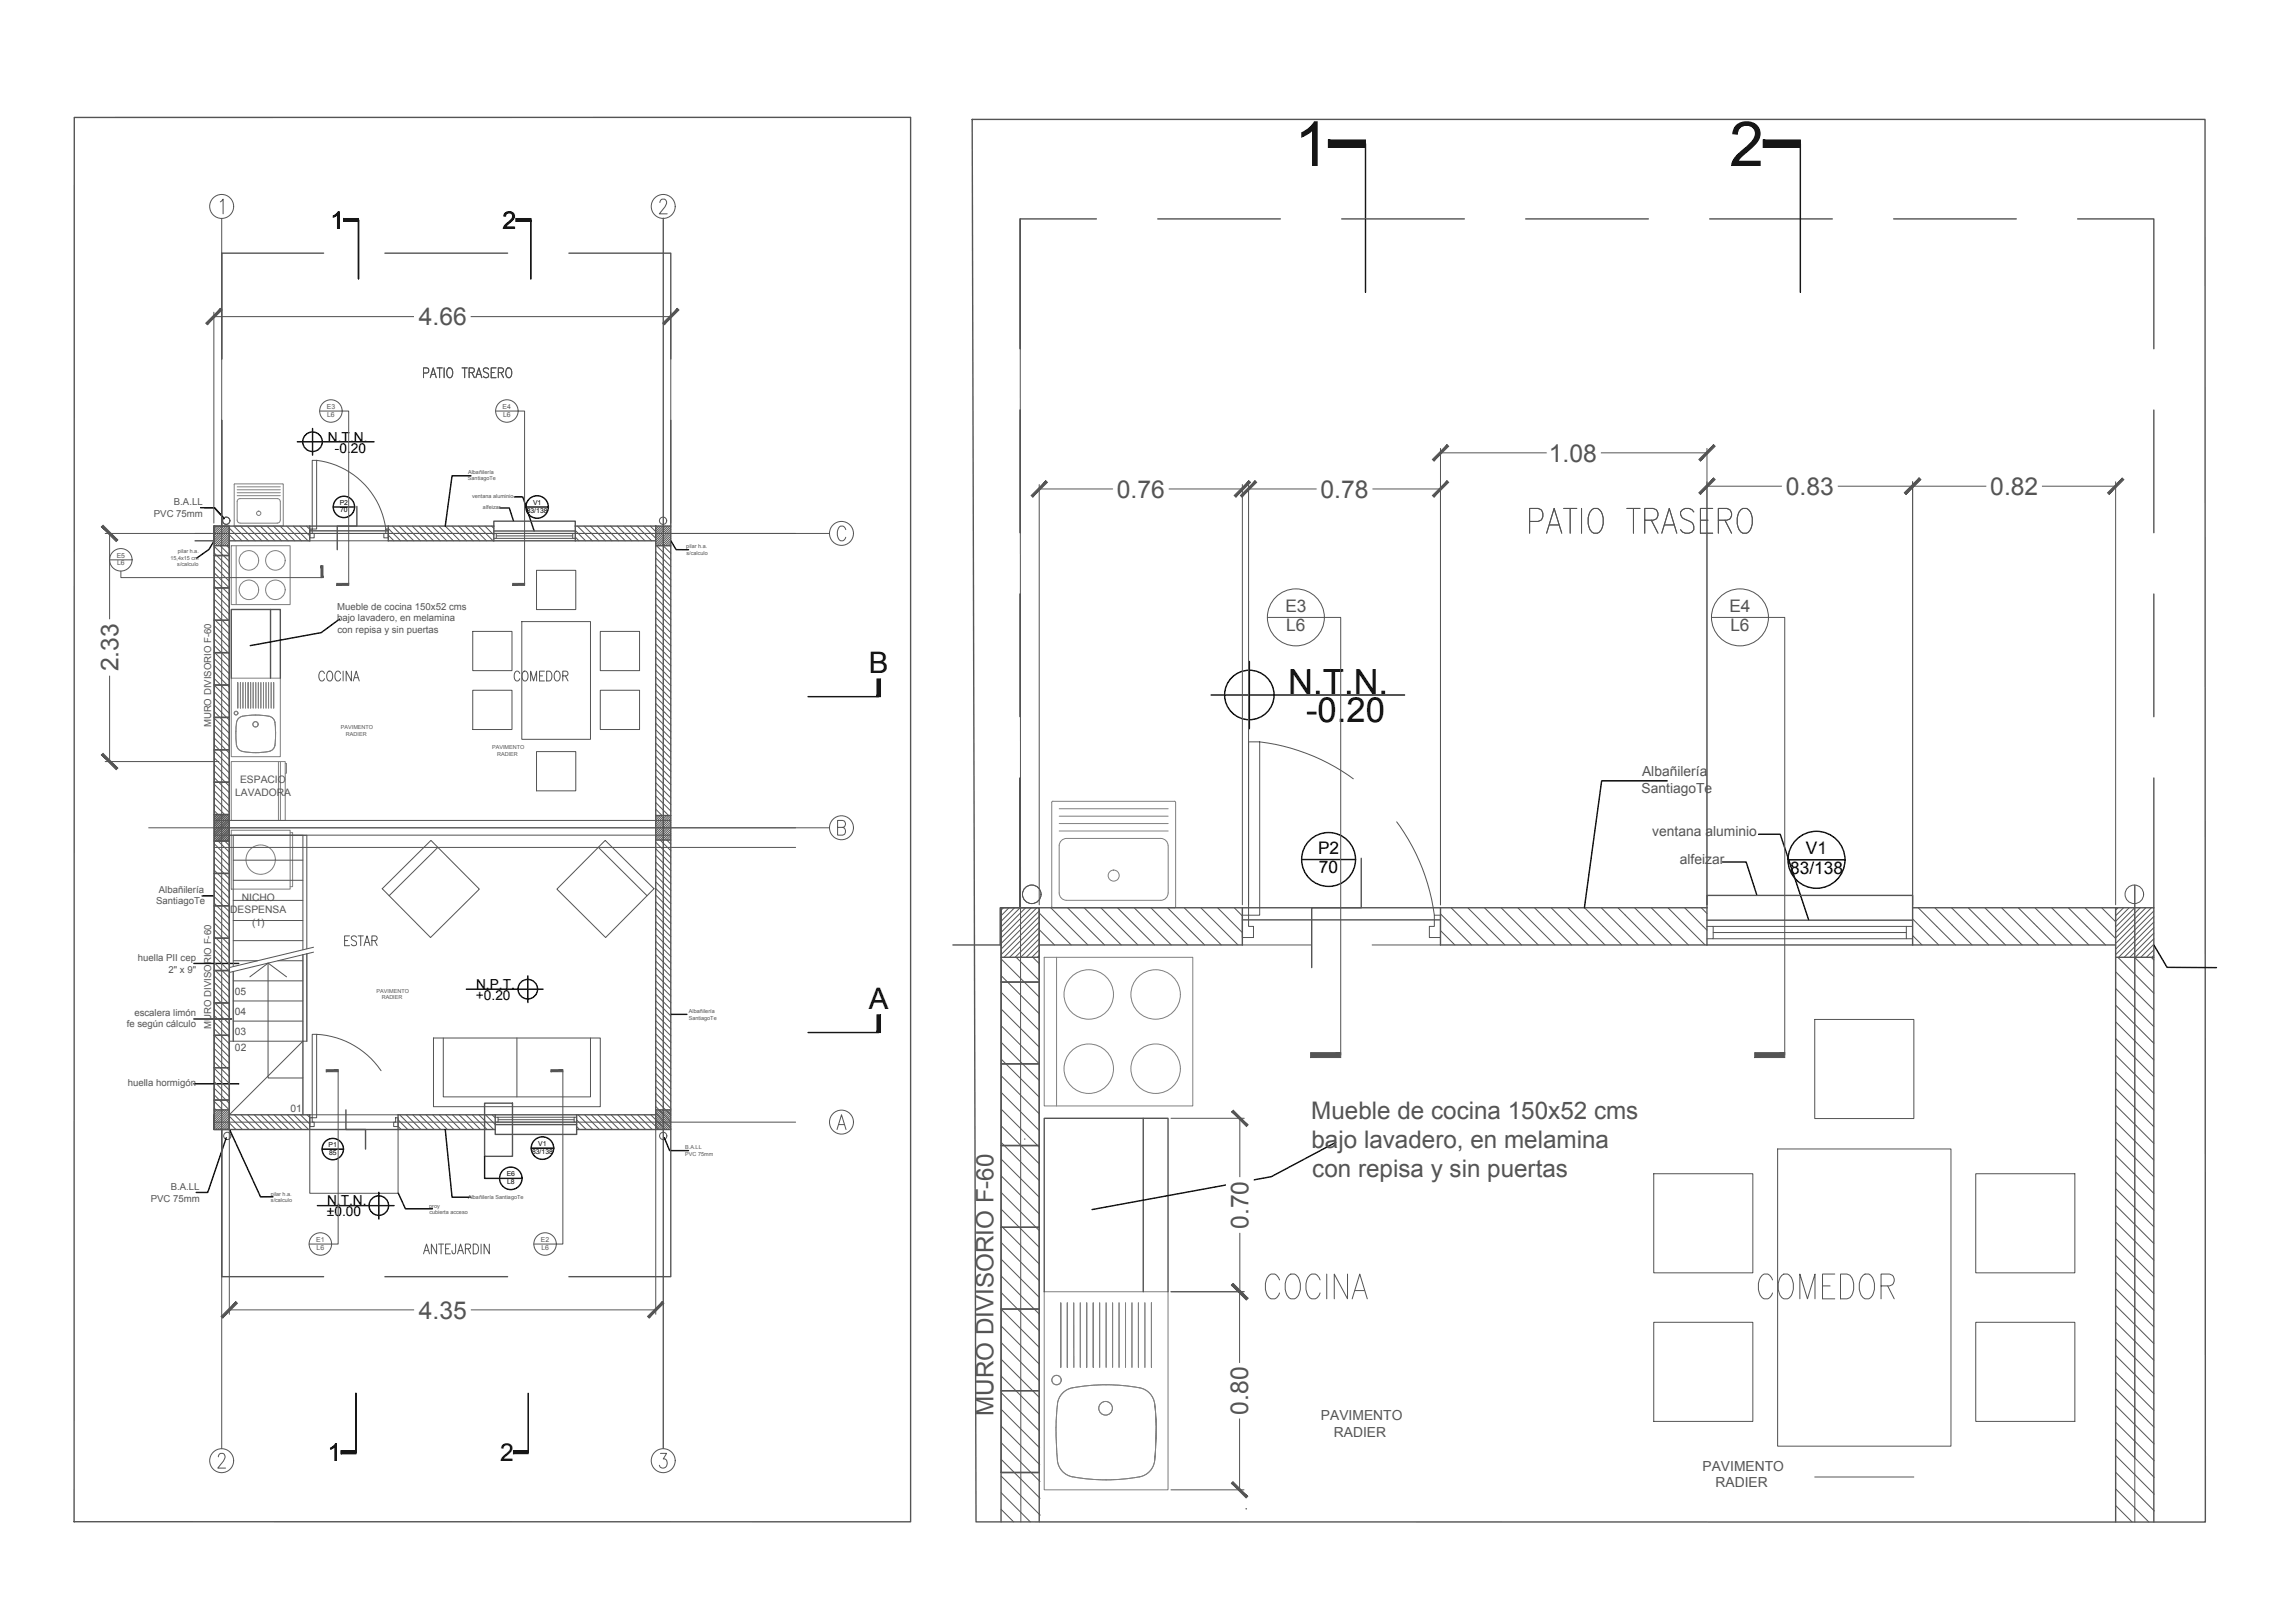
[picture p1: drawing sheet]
<svg xmlns="http://www.w3.org/2000/svg" width="594mm" height="420mm" viewBox="0 0 594 420" stroke-linecap="round" stroke-linejoin="round" font-family="sans-serif">
<defs><g id="words">
<g font-size="16.1">
<text x="335.1" y="43">1</text>
<text x="447.6" y="43">2</text>
</g>
<g font-size="11" fill="#545454">
<text x="326.7" y="337.6">COCINA</text>
<text x="454.4" y="337.6">COMEDOR</text>
</g>
<text font-size="10.6" fill="#545454" x="395.1" y="139.3">PATIO TRASERO</text>
<g font-size="9">
<text x="333.5" y="179.8">N.T.N.</text>
<text x="338.1" y="187">-0.20</text>
</g>
<g font-size="7.7">
<text x="224.9" y="174.1">B</text>
<text x="224.9" y="261.1">A</text>
</g>
<g font-size="6.4">
<text x="85.5" y="59.2">1</text>
<text x="130.1" y="59.2">2</text>
<text x="84.8" y="378.2">1</text>
<text x="129.4" y="378.2">2</text>
</g>
<g font-size="6.4" fill="#545454">
<text x="108.4" y="84.2">4.66</text>
<text x="400.9" y="119.5">1.08</text>
<text x="289.1" y="128.8">0.76</text>
<text x="341.8" y="128.8">0.78</text>
<text x="462.3" y="128.1">0.83</text>
<text x="515.2" y="128.1">0.82</text>
<text x="30.6" y="173.8" transform="rotate(-90 30.6 173.8)">2.33</text>
<text x="323.2" y="318.1" transform="rotate(-90 323.2 318.1)">0.70</text>
<text x="108.4" y="341.3">4.35</text>
<text x="323.1" y="366.2" transform="rotate(-90 323.1 366.2)">0.80</text>
</g>
<g font-size="6.3" fill="#545454">
<text x="339.4" y="289.7">Mueble de cocina 150x52 cms</text>
<text x="339.5" y="297.2">bajo lavadero, en melamina</text>
<text x="339.7" y="304.6">con repisa y sin puertas</text>
<text x="257.2" y="366.6" transform="rotate(-90 257.2 366.6)">MURO DIVISORIO F-60</text>
</g>
<g font-size="5.7" fill="#545454">
<text x="81.5" y="177.4">COCINA</text>
<text x="132.3" y="177.4">COMEDOR</text>
<text x="88.2" y="245.9">ESTAR</text>
</g>
<g font-size="4.5" fill="#545454">
<text x="332.7" y="158.4">E3</text>
<text x="447.7" y="158.4">E4</text>
<text x="333" y="163.4">L6</text>
<text x="447.9" y="163.4">L6</text>
</g>
<g font-size="4.5">
<text x="341.2" y="221.1">P2</text>
<text x="467.5" y="221.2">V1</text>
<text x="341.4" y="226.1">70</text>
<text x="463.4" y="226.2">83/138</text>
</g>
<g font-size="3.6" fill="#545454">
<text x="425.1" y="200.9">Albañilería</text>
<text x="424.9" y="205.2">SantiagoTe</text>
<text x="427.7" y="216.4">ventana aluminio</text>
<text x="434.8" y="223.8">alfeizar</text>
<text x="341.9" y="367.7">PAVIMENTO</text>
<text x="345.3" y="371.9">RADIER</text>
<text x="440.7" y="380.7">PAVIMENTO</text>
<text x="444.1" y="385">RADIER</text>
</g>
<g font-size="3.5">
<text x="84.9" y="114.3">N.T.N.</text>
<text x="86.7" y="117.2">-0.20</text>
<text x="123.2" y="256">N.P.T.</text>
<text x="123.2" y="258.9">+0.20</text>
<text x="84.6" y="314.9">±0.00</text>
<text x="84.7" y="312">N.T.N.</text>
</g>
<g font-size="2.7" fill="#545454">
<text x="62.2" y="202.8">ESPACIO</text>
<text x="60.9" y="206">LAVADORA</text>
<text x="62.6" y="233.3">NICHO</text>
<text x="59.6" y="236.5">DESPENSA</text>
<text x="65.2" y="239.6">(1)</text>
<text x="60.8" y="257.5">05</text>
<text x="60.8" y="262.7">04</text>
<text x="60.8" y="267.9">03</text>
<text x="60.8" y="272">02</text>
<text x="75.2" y="287.8">01</text>
</g>
<g font-size="2.5" fill="#545454">
<text x="45" y="130.8">B.A.LL</text>
<text x="39.8" y="133.8">PVC 75mm</text>
<text x="87.3" y="157.8">Mueble de cocina 150x52 cms</text>
<text x="87.3" y="160.8">bajo lavadero, en melamina</text>
<text x="87.3" y="163.8">con repisa y sin puertas</text>
<text x="54.7" y="188.3" transform="rotate(-90 54.7 188.3)">MURO DIVISORIO F-60</text>
<text x="41.1" y="231.1">Albañilería</text>
<text x="40.4" y="234">SantiagoTe</text>
<text x="35.7" y="248.8">huella PII cep</text>
<text x="43.6" y="251.8">2&quot; x 9&quot;</text>
<text x="34.8" y="262.9">escalera limón</text>
<text x="32.8" y="265.9">fe según cálculo</text>
<text x="54.7" y="266.3" transform="rotate(-90 54.7 266.3)">MURO DIVISORIO F-60</text>
<text x="33.1" y="281.2">huella hormigón</text>
<text x="39" y="311.1">PVC 75mm</text>
<text x="44.2" y="308.1">B.A.LL</text>
</g>
<g font-size="1.8" fill="#545454">
<text x="84.6" y="105.8">E3</text>
<text x="84.7" y="107.8">L6</text>
<text x="130.1" y="105.8">E4</text>
<text x="130.2" y="107.8">L6</text>
<text x="30.2" y="144.4">E5</text>
<text x="30.3" y="146.4">L6</text>
<text x="81.9" y="321.5">E1</text>
<text x="81.9" y="323.5">L6</text>
<text x="140" y="321.5">E2</text>
<text x="140.1" y="323.5">L6</text>
</g>
<g font-size="1.8">
<text x="87.9" y="130.7">P2</text>
<text x="138" y="130.7">V1</text>
<text x="88" y="132.7">70</text>
<text x="136.3" y="132.7">83/138</text>
<text x="85.1" y="296.9">P1</text>
<text x="85.2" y="298.9">85</text>
<text x="137.7" y="298.6">83/138</text>
<text x="139.3" y="296.7">V1</text>
<text x="131.2" y="304.5">E6</text>
<text x="131.3" y="306.5">L8</text>
</g>
<g font-size="1.4" fill="#545454">
<text x="121.1" y="124.4">SantiagoTe</text>
<text x="121.2" y="122.7">Albañilería</text>
<text x="122.2" y="128.8">ventana aluminio</text>
<text x="125" y="131.7">alfeizar</text>
<text x="46" y="143.3">pilar h.a.</text>
<text x="177.7" y="141.9">pilar h.a.</text>
<text x="177.7" y="143.6">s/calculo</text>
<text x="44.1" y="145">15,4x15 cm</text>
<text x="45.9" y="146.6">s/calculo</text>
<text x="88.2" y="188.8">PAVIMENTO</text>
<text x="89.6" y="190.4">RADIER</text>
<text x="127.4" y="193.9">PAVIMENTO</text>
<text x="128.7" y="195.6">RADIER</text>
<text x="97.5" y="257">PAVIMENTO</text>
<text x="98.8" y="258.7">RADIER</text>
<text x="178.3" y="263.9">SantiagoTe</text>
<text x="178.3" y="262.2">Albañilería</text>
<text x="177.4" y="297.5">B.A.LL</text>
<text x="177.4" y="299.2">PVC 75mm</text>
<text x="70.1" y="309.5">pilar h.a.</text>
<text x="70.1" y="311.2">s/calculo</text>
<text x="121.2" y="310.3">Albañilería SantiagoTe</text>
<text x="111.1" y="312.6">proy</text>
<text x="111.2" y="314.3">cubierta acceso</text>
</g>
</g></defs>
<!-- layer: A-FLOR-LEVL -->
<g fill="none" stroke="#545454" stroke-width=".36">
<path d="M264.1 56.7v33.6v-33.6h19.7M299.7 56.7h31.7M347.3 56.7h31.8M394.9 56.7h31.8M442.6 56.7h31.7M490.2 56.7h31.7M537.8 56.7h19.7v33.6M57.4 65.5v27.4v-27.4h26.4M99.6 65.5h31.8M147.3 65.5h26.3v27.4M57.4 108.8v27.4M173.6 108.8v27.4"/>
<path d="M264.1 106.2v31.7M557.5 106.2v31.7M55.4 136.2v3.8M80.2 137.4h20.3M80.2 136.2h20.3M127.8 136.2v-1.3h21.1v1.3M127.8 137.5h21.1M70 157.8v17.8M127.8 140h21.1M264.1 153.8v31.7M557.5 153.8v31.7M59.9 175.6v-17.8h12.7v17.8"/>
<path d="M264.1 201.4v33.6v-33.6M557.5 201.4v33.6M259 235v9.6M321.6 235h51.3M321.6 238.1h51.3M441.9 235v-3.2h53.2v3.2M441.9 238.2h53.2M60.4 251.5v18M78.4 247.1v41.5M79.4 246.9v22.6M441.9 244.6h53.2M55.4 288.6v3.8"/>
<path d="M80.2 292.4h22.8M128.2 292.4v1.3h21.1v-1.3M128.2 288.6h21.1M128.2 291.1h21.1M173.6 292.4v38.1h-26.3M295.9 289.5v44.9M57.4 330.5v-38.1v38.1h26.4M99.6 330.5h31.8M270.3 334.4v-44.9h32.1v44.9M322.5 390.6h.2"/>
</g>
<!-- layer: A-ELEV-MBE1 -->
<path d="M251.7 30.9h319.1l.1 363.1h-318.2zM265.3 294.9h.1M19.2 393.9l216.5 .1v-363.6h-216.5v363.6" fill="none" stroke="#545454" stroke-width=".36"/>
<!-- layer: A-ANNO-SYMB -->
<g fill="none" stroke="#545454" stroke-width=".26">
<path d="M57.4 56.5v318.5M171.7 56.4v318.6M264.1 56.7l.2 337.3M50.5 138.1h164.2M38.5 214.3h176.2M55.4 216.2h118.2M55.4 219.4h150.6M55.4 212.4h118.2M552.6 229.1v164.9M55.4 290.5h150.6"/>
<circle cx="57.4" cy="53.4" r="3.1"/>
<circle cx="171.7" cy="53.4" r="3.1"/>
<circle cx="217.8" cy="138.1" r="3.1"/>
<circle cx="217.8" cy="214.3" r="3.1"/>
<circle cx="217.8" cy="290.5" r="3.1"/>
<circle cx="57.4" cy="378.1" r="3.1"/>
<circle cx="171.7" cy="378.1" r="3.1"/>
</g>
<!-- layer: A-WALL-FULL -->
<g fill="none" stroke="#545454" stroke-width=".36">
<path d="M55.4 136.2h4v156.2h-4zM59.4 136.2h20.8v3.8h-20.8M100.5 136.2h27.3v3.8h-27.3zM169.7 136.2h3.9v156.2h-3.9zM169.7 136.2h-20.8v3.8h20.8M55.4 143.8h4M55.4 152.2h4M55.4 141.3h4M169.7 141.3h3.9M55.4 177.3h4M55.4 169h4M55.4 160.6h4"/>
<path d="M55.4 194.1h4M55.4 185.7h4M55.4 210.9h4M55.4 217.7h4M55.4 202.5h4M169.7 211.1h3.9M169.7 217.5h3.9M55.4 226.1h4M55.4 234.5h4M259.2 235h9.8v146.2h-9.8zM269 235h52.6v9.6h-52.6M372.9 235h69v9.6h-69z"/>
<path d="M547.7 235h-52.6v9.6h52.6M55.4 242.9h4M55.4 251.3h4M55.4 259.6h4M259.2 254.2h9.8M259.2 247.8h9.8M547.7 247.8h9.8M55.4 268h4M55.4 276.4h4M259.2 275.4h9.8M55.4 284.8h4M55.4 287.3h4"/>
<path d="M59.4 288.6h20.8v3.8h-20.8M103 288.6h25.2v3.8h-25.2zM169.7 288.6h-20.4v3.8h20.4M169.7 287.3h3.9M259.2 296.6h9.8M259.2 317.7h9.8M259.2 338.9h9.8M259.2 360h9.8M259.1 394l.1-159h9.8v159M547.7 394v-159h9.8v159"/>
</g>
<!-- layer: A-WALL-FULL-EXTR -->
<path d="M50.5 140h4.9M246.7 244.6h12.5" fill="none" stroke="#545454" stroke-width=".36"/>
<!-- layer: A-FURN -->
<g fill="none" stroke="#808080" stroke-width=".26">
<path d="M60.6 136.1l.1 .1M60.6 136.1l.1-10.8h12.6v10.8M60.8 136.2h12.4M61.4 126.8h11.2M61.4 126h11.2M61.4 127.6h11.2M61.4 128.3h11.2M62.2 135.4h9.6M71.8 129.1a.75 .75 0 0 1 .7 .7l.1 4.9a.79 .79 0 0 1-.8 .7M71.8 129.1h-9.7a.75 .75 0 0 0-.7 .7v4.9a.75 .75 0 0 0 .7 .7M73.3 136.1l-.1 .1M59.9 141.3h15.2v15.2h-15.2z"/>
<path d="M61.1 141.3v15.2M59.9 175.6h12.7v20.3h-12.7zM61.6 176.7v6.6v-6.6M62.2 176.7v6.6v-6.6M62.9 176.7v6.6M63.5 176.7v6.6M64.2 176.7v6.6v-6.6M64.9 176.7v6.6v-6.6M65.5 176.7v6.6M66.2 176.7v6.6M66.9 176.7v6.6M67.5 176.7v6.6"/>
<path d="M68.2 176.7v6.6M68.9 176.7v6.6M69.5 176.7v6.6M70.2 176.7v6.6M70.9 176.7v6.6v-6.6M59.9 197.2h13.9v15.2h-13.9zM61.1 189.4a11.1 11.1 0 0 0 .5 4.4 4.2 4.2 0 0 0 3.5 1h1.1a9.7 9.7 0 0 0 4.3-.7 3.5 3.5 0 0 0 .8-2.9v-1.2a9.8 9.8 0 0 0-.5-3.8 4.2 4.2 0 0 0-3.4-1.1h-1.2a10.1 10.1 0 0 0-4.3 .7 5.3 5.3 0 0 0-.8 3.6M72.1 197.2v15.2M72.6 197.2v15.2M73.8 197.6h.4v2.6h-.4M59.9 214.9h15.2v15.3h-15.2zM75.1 215.6h.6v13.9h-.6"/>
<path d="M274.2 211.3h28.2M274.2 209.4h28.2M274.2 213.2h28.2M274.2 215.1h28.2M276.1 217.1a1.92 1.92 0 0 0-1.9 1.9v12.2a1.92 1.92 0 0 0 1.9 1.9M276.1 217.1h24.4a1.92 1.92 0 0 1 1.9 1.9M302.4 219v12.2M304 207.4l.3 .3v27l-.3 .3M304 207.4l-31.6 .1-.1 .3-.1 26.9 .4 .3h31.4M302.4 231.2a1.92 1.92 0 0 1-1.9 1.9h-24.4M270.3 247.8h38.5v38.5h-38.5zM273.5 247.8v38.5"/>
<path d="M270.3 334.4h32.1v51.3h-32.1zM274.6 337.3v16.7v-16.7M276.3 337.3v16.7v-16.7M277.9 337.3l.1 16.7M279.6 337.3v16.7M281.3 337.3v16.7v-16.7M283 337.3v16.7v-16.7M284.7 337.3v16.7M286.3 337.3v16.7M288 337.3v16.7M289.7 337.3v16.7M291.3 337.3v16.7"/>
<path d="M293 337.3v16.7M294.7 337.3v16.7M296.4 337.3v16.7M298.1 337.3v16.7v-16.7M298.9 363.4a5 5 0 0 0-4.9-4.3 46.7 46.7 0 0 0-17.1 .4 5.2 5.2 0 0 0-3.3 5.4 69.2 69.2 0 0 0 .3 14.1 5 5 0 0 0 4.7 3.5 46.6 46.6 0 0 0 17.1-.4 4.8 4.8 0 0 0 3.2-3.9M298.9 363.4l.4 6.1zM299.3 369.5l-.4 8.7z"/>
<circle cx="67" cy="132.9" r=".56"/>
<circle cx="64.4" cy="152.7" r="2.53"/>
<circle cx="64.4" cy="145.1" r="2.53"/>
<circle cx="71.3" cy="145.1" r="2.53"/>
<circle cx="71.3" cy="152.7" r="2.53"/>
<circle cx="61.1" cy="184.6" r=".48"/>
<circle cx="66.1" cy="187.5" r=".69"/>
<circle cx="67.5" cy="222.5" r="3.8"/>
<circle cx="288.3" cy="226.7" r="1.43"/>
<circle cx="281.8" cy="257.4" r="6.4"/>
<circle cx="299.1" cy="257.4" r="6.4"/>
<circle cx="281.8" cy="276.7" r="6.4"/>
<circle cx="299.1" cy="276.7" r="6.4"/>
<circle cx="273.5" cy="357.3" r="1.22"/>
<circle cx="286.2" cy="364.6" r="1.77"/>
</g>
<!-- layer: A-FLOR-OVHD -->
<g fill="none" stroke="#545454" stroke-width=".26">
<path d="M80.2 140h20.3M59.4 216.2h20v29.4M60.4 216.2v34M78.4 216.2v29.7M60.4 238.3h18M60.4 233.1h18M60.4 227.9h18M60.4 222.7h18M60.4 248.7h6.3M60.4 243.5h18M81.2 246.5l-21.8 5.2M81.2 245.2l-21.8 5.3"/>
<path d="M321.6 244.6h17.7M355.2 244.6h17.7M80.2 292.4v16.5h22.8v-16.5M80.2 288.6h22.8"/>
</g>
<!-- layer: A-ANNO-TEXT -->
<g fill="none" stroke="#545454" stroke-width=".26">
<path d="M57 52.3l.7-.8v3.9M170.8 52.4l.3-.7 .9-.2a1.19 1.19 0 0 1 .1 2l-1.4 1.9h2M109.6 96.6h.9a.69 .69 0 0 0 .5-.7 .69 .69 0 0 0-.5-.7h-.9v2.6M111.4 97.8l.7-2.6 .8 2.6M111.7 96.9h.9M113.1 95.2h1.4M113.8 95.2v2.6M115 95.2v2.6M116 95.4l.2-.2a1.38 1.38 0 0 1 1.1 1.1 1.38 1.38 0 0 1-.5 1.3l-.2 .2a1.35 1.35 0 0 1-.8-2.2zM119.6 95.2h1.4M120.3 95.2v2.6M121.4 96.4l1.2-.1 .2-.3-.2-.6-1.2-.2v2.6"/>
<path d="M122.1 96.4l.7 1.4M123.2 97.8l.8-2.6 .7 2.6M123.5 96.9h.9M126.5 95.6a.68 .68 0 0 0-.9-.4 .68 .68 0 0 0-.4 .9l1.1 .6a.65 .65 0 0 1-.3 1.1h-.4l-.5-.4M127.2 96.4h.7M128.4 95.2h-1.2v2.6h1.2M129 96.4l1.1-.1 .3-.3-.2-.5-.3-.3h-.9v2.6M129.7 96.4l.7 1.4M131.3 95.4l.2-.2a1.36 1.36 0 0 1 1.1 1.1 1.36 1.36 0 0 1-.5 1.3l-.2 .2a1.2 1.2 0 0 1-.9-2zM218.9 137.1a1.02 1.02 0 0 0-1-.9 1.02 1.02 0 0 0-1 .9 2.41 2.41 0 0 0 .7 2.9 1.11 1.11 0 0 0 1.3-.9M216.8 214.2h1.3a.92 .92 0 0 0 .8-.9 .92 .92 0 0 0-.8-.9h-1.3v3.8h1.3a1.05 1.05 0 0 0 .8-1 1.05 1.05 0 0 0-.8-1M216.7 292.4l1.1-3.8 1.2 3.8"/>
<path d="M217.1 291.1h1.5M109.6 324.6l.8-2.5 .8 2.5M109.9 323.8h1M113 322.1v2.5l-1.3-2.5v2.5M113.5 322.1h1.4M114.2 322.1v2.5M115.3 323.3h.8M116.6 322.1h-1.3v2.5h1.3M117.9 322.1v2.2a.42 .42 0 0 1-.4 .3 .42 .42 0 0 1-.4-.3l-.1-.5M118.4 324.6l.8-2.5 .8 2.5M118.7 323.8h1M120.5 323.3h.8a.61 .61 0 0 0 .5-.6 .61 .61 0 0 0-.5-.6h-.8v2.5"/>
<path d="M121.1 323.3l.7 1.3M122.5 322.1a1.35 1.35 0 0 1 1.4 .8 1.35 1.35 0 0 1-.4 1.6l-1 .1zM124.5 322.1v2.5M126.7 322.1v2.5l-1.4-2.5v2.5M56.5 377.2l.3-.8 .9-.2a1.19 1.19 0 0 1 .1 2l-1.4 1.9h2M171 376.2h1.6l-.9 1.5h.4a1.21 1.21 0 0 1 .5 1.7 1.21 1.21 0 0 1-1.8 .3l-.1-.4"/>
</g>
<!-- layer: A-ANNO-NOTE -->
<g fill="none" stroke="#000" stroke-width=".36">
<path d="M353.5 37.2v38.5M466 37.2v38.5M92.8 56.9v15.3M137.4 56.9v15.3M77 114.4h19.8M80.9 110.9v6.9M86.3 131.2h5.5M136.1 131.3h5.9M313.5 179.9h50.1M323.4 171.2v17.4M209.2 180.3h18.3M337 222.5h13.9"/>
<path d="M462.9 222.6h14.7M120.7 256.1h19.9M136.6 252.6v6.9M209.2 267.3h18.3M83.4 297.5h5.5M137.5 297.2h5.8M82.2 312.1h19.8M98.1 308.7v6.9M129.3 305.1h5.9M92.1 360.7v15.2M136.7 360.7v15.2"/>
<circle cx="80.9" cy="114.4" r="2.53"/>
<circle cx="89" cy="131.2" r="2.76"/>
<circle cx="139" cy="131.3" r="2.91"/>
<circle cx="323.4" cy="179.9" r="6.4"/>
<circle cx="343.9" cy="222.5" r="7"/>
<circle cx="470.2" cy="222.6" r="7.4"/>
<circle cx="136.6" cy="256.1" r="2.53"/>
<circle cx="86.1" cy="297.5" r="2.76"/>
<circle cx="140.4" cy="297.2" r="2.91"/>
<circle cx="98.1" cy="312.1" r="2.53"/>
<circle cx="132.2" cy="305.1" r="2.91"/>
</g>
<g fill="#000" stroke="#000" stroke-width=".26">
<path d="M343.9 36.2h9.6v2zM343.9 36.2v2h9.6z"/>
<path d="M456.4 36.2h9.6v2zM456.4 36.2v2h9.6z"/>
<path d="M89 56.6h3.8v.7zM89 56.6v.7h3.8z"/>
<path d="M89 56.6h3.8v.7zM89 56.6v.7h3.8z"/>
<path d="M133.6 56.6h3.8v.7zM133.6 56.6v.7h3.8z"/>
<path d="M133.6 56.6h3.8v.7zM133.6 56.6v.7h3.8z"/>
<path d="M227.9 175.8v4.5h-.9zM227 175.8v4.5l.9-4.5z"/>
<path d="M227.9 262.7v4.6h-.9zM227 262.7v4.6l.9-4.6z"/>
<path d="M88.3 376.3h3.8v-.7zM88.3 375.6h3.8l-3.8 .7z"/>
<path d="M88.3 376.3h3.8v-.7zM88.3 375.6h3.8l-3.8 .7z"/>
<path d="M132.9 376.3h3.8v-.7zM132.9 375.6h3.8l-3.8 .7z"/>
</g>
<!-- layer: 0 -->
<g fill="none" stroke="#000" stroke-width=".36">
<path d="M51.9 131.4h3.6l2.5 2.8-2.5-2.8h-2.6M121.9 123.2h-4.9l-1.7 13M129.4 131.5h2.4l1.1 3.3M133.1 128.6h2.2l3 8.9M55.4 140l-1.3 2.2-3.2 2.3M173.7 140l1.3 2.3h3.2M87.9 160.3l-4.8 3.5-18.3 3.3M431.6 202.1h-17l-4.5 32.9M455.2 216h5.6l7.4 22.2M52.3 231.9h3.1M445.9 223.1h6.1l2.7 8.5M50.2 249.4h11.6"/>
<path d="M557.6 244.7l3.4 5.7 12.8 .1M50.2 263.8h9.8M173.8 262.6h4M50.2 280.6h11.6M58.6 294.5l-4.8 14.2h-3M59.4 292.4l8 17.4h3.3M115.3 292.4l1.7 17.5h4.9M125.4 299.3v5.8h3.6M172 294.5l1.3 3.4h4.9M345.8 295.7l-16.7 8.9-46.4 8.5M103.1 308.9l1.9 4h6.9"/>
</g>
<!-- layer: A-FURN -->
<g fill="none" stroke="#545454" stroke-width=".26">
<path d="M138.9 147.6h10.1v10.2h-10.1zM122.4 178.7h10.1v10.2h-10.1zM122.4 163.5h10.1v10.1h-10.1zM135.1 160.9h17.8v30.5h-17.8zM155.4 178.7h10.2v10.2h-10.2zM155.4 163.5h10.2v10.1h-10.2zM138.9 194.6h10.1v10.1h-10.1zM113.4 219.4l-12.7 12.5M154.9 219.4l12.6 12.5M156.7 217.6l12.6 12.5-12.5 12.6-12.6-12.5zM98.9 230.1l12.7-12.5 12.5 12.6-12.7 12.5zM112.2 268.7h43.2v17.8h-43.2z"/>
<path d="M114.8 268.7v15.3h38.1v-15.3M133.8 268.7v15.3M469.8 263.9h25.6v25.7h-25.6zM460.1 297.4h44.9v77h-44.9zM428.1 303.9h25.6v25.6h-25.6zM511.4 303.9h25.7v25.6h-25.7zM428.1 342.3h25.6v25.7h-25.6zM511.4 342.3h25.7v25.7h-25.7zM469.8 382.4h25.6"/>
<circle cx="58.6" cy="134.8" r=".94"/>
<circle cx="171.6" cy="134.8" r=".94"/>
<circle cx="267.1" cy="231.5" r="2.4"/>
<circle cx="552.5" cy="231.5" r="2.4"/>
<circle cx="58.8" cy="294.1" r=".94"/>
<circle cx="171.7" cy="294.1" r=".94"/>
</g>
<!-- layer: A-WALL-PATT -->
<g fill="none" stroke="#545454" stroke-width=".26">
<path d="M55.7 136.2l-.3 .2M56.2 136.2l-.8 .8M56.8 136.2l-1.4 1.4M57.4 136.2l-2 1.9M58 136.2l-2.6 2.5M58.5 136.2l-3.1 3.1M59.1 136.2l-3.7 3.7M59.4 136.5l-4 3.9M59.4 137.1l-4 3.9M59.4 137.7l-3.7 3.6M59.4 138.2l-3.1 3.1M59.4 138.8l-2.5 2.5"/>
<path d="M59.4 139.4l-1.9 1.9M59.4 139.9l-1.4 1.4M59.4 138.4l1.5 1.6M59.4 136.7l3.2 3.3M60.5 136.2l3.8 3.8M62.2 136.2l3.8 3.8M64 136.2l3.8 3.8M65.7 136.2l3.8 3.8M67.4 136.2l3.8 3.8M69.1 136.2l3.8 3.8M70.8 136.2l3.8 3.8M72.5 136.2l3.8 3.8"/>
<path d="M74.2 136.2l3.8 3.8M75.9 136.2l3.8 3.8M77.6 136.2l2.6 2.5M79.3 136.2l.9 .8M100.5 136.8l3.2 3.2M100.5 138.5l1.5 1.5M101.6 136.2l3.8 3.8M103.3 136.2l3.8 3.8M105 136.2l3.8 3.8M106.7 136.2l3.8 3.8M108.4 136.2l3.8 3.8M110.1 136.2l3.8 3.8"/>
<path d="M111.9 136.2l3.8 3.8M113.6 136.2l3.8 3.8M115.3 136.2l3.8 3.8M117 136.2l3.8 3.8M118.7 136.2l3.8 3.8M120.4 136.2l3.8 3.8M122.1 136.2l3.8 3.8M123.8 136.2l3.8 3.8M125.5 136.2l2.3 2.3M127.2 136.2l.6 .6M148.9 139l1 1M148.9 137.3l2.7 2.7"/>
<path d="M149.5 136.2l3.8 3.8M151.2 136.2l3.8 3.8M152.9 136.2l3.8 3.8M154.6 136.2l3.8 3.8M156.3 136.2l3.8 3.8M158 136.2l3.8 3.8M159.8 136.2l3.8 3.8M161.5 136.2l3.8 3.8M163.2 136.2l3.8 3.8M164.9 136.2l3.8 3.8M166.6 136.2l3.1 3.1M168.3 136.2l1.4 1.4 1.4-1.4"/>
<path d="M170 136.2l-.3 .2M170.5 136.2l-.8 .8M171.7 136.2l-2 1.9M172.3 136.2l-2.6 2.5M172.8 136.2l-3.1 3.1M173.4 136.2l-3.7 3.7M173.6 136.5l-3.9 3.9M173.6 137.1l-3.9 3.9M173.6 137.7l-3.6 3.6M173.6 138.2l-3 3.1M173.6 138.8l-2.4 2.5M173.6 139.4l-1.9 1.9"/>
<path d="M173.6 139.9l-1.3 1.4M55.4 158.5l4 3.9M55.4 156.8l4 3.9M55.4 151.7l4 3.9M55.4 150l4 3.9M55.4 143.1l4 4M55.4 141.4l4 3.9M55.4 155.1l4 3.9M55.4 153.4l4 3.9M55.4 148.3l4 3.9M55.4 146.6l4 3.9M55.4 144.9l4 3.9"/>
<path d="M57 141.3l2.4 2.3M58.7 141.3l.7 .6M59.4 140.5l-.8 .8M59.4 141.1l-.3 .2M169.7 159.9l3.9 3.9M169.7 158.1l3.9 4M169.7 156.4l3.9 3.9M169.7 154.7l3.9 3.9M169.7 153l3.9 3.9M169.7 151.3l3.9 3.9M169.7 149.6l3.9 3.9M169.7 147.9l3.9 3.9"/>
<path d="M169.7 146.2l3.9 3.9M169.7 144.5l3.9 3.9M169.7 142.8l3.9 3.9M170 141.3l3.6 3.7M171.7 141.3l1.9 1.9M173.4 141.3l.2 .2M173.6 140.5l-.7 .8M173.6 141.1l-.2 .2M55.4 175.6l4 4M55.4 173.9l4 3.9M55.4 168.8l4 3.9M55.4 167.1l4 3.9"/>
<path d="M55.4 165.4l4 3.9M55.4 160.2l4 4M55.4 179.1l4 3.9M55.4 177.4l4 3.9M55.4 172.2l4 3.9M55.4 170.5l4 3.9M55.4 163.7l4 3.9M55.4 162l4 3.9M169.7 177l3.9 3.9M169.7 175.3l3.9 3.9M169.7 173.6l3.9 3.9M169.7 171.8l3.9 4"/>
<path d="M169.7 170.1l3.9 3.9M169.7 168.4l3.9 3.9M169.7 166.7l3.9 3.9M169.7 165l3.9 3.9M169.7 163.3l3.9 3.9M169.7 161.6l3.9 3.9M169.7 178.7l3.9 3.9M55.4 199.6l4 3.9M55.4 192.8l4 3.9M55.4 191l4 4M55.4 184.2l4 3.9M55.4 182.5l4 3.9"/>
<path d="M55.4 197.9l4 3.9M55.4 196.2l4 3.9M55.4 194.5l4 3.9M55.4 189.3l4 3.9M55.4 187.6l4 3.9M55.4 185.9l4 3.9M55.4 180.8l4 3.9M169.7 199.2l3.9 3.9M169.7 197.5l3.9 3.9M169.7 195.8l3.9 3.9M169.7 194.1l3.9 3.9M169.7 192.4l3.9 3.9"/>
<path d="M169.7 190.7l3.9 3.9M169.7 188.9l3.9 4M169.7 187.2l3.9 3.9M169.7 185.5l3.9 3.9M169.7 183.8l3.9 3.9M169.7 182.1l3.9 3.9M169.7 180.4l3.9 3.9M55.4 201.3l4 3.9M55.4 218.4l4 3.9M55.4 209.9l1 1M55.4 208.2l2.8 2.7M55.4 206.4l4 3.9"/>
<path d="M55.4 204.7l4 3.9M55.4 203l4 3.9M55.7 210.9l-.3 .2M56.3 210.9l-.9 .8M56.5 217.7l2.9 2.9M56.8 210.9l-1.4 1.4M57.4 210.9l-2 1.9M58 210.9l-2.6 2.5M58.2 217.7l1.2 1.2M58.6 210.9l-3.2 3.1M59.1 210.9l-3.7 3.7M59.4 211.2l-4 3.9"/>
<path d="M59.4 211.8l-4 3.9M59.4 212.4l-4 3.9M59.4 212.9l-4 3.9M59.4 213.5l-4 3.9M59.4 214.1l-3.7 3.6M59.4 214.6l-3.1 3.1M59.4 215.2l-2.6 2.5M59.4 215.8l-2 1.9M59.4 216.4l-1.4 1.3M59.4 216.9l-.9 .8M59.4 217.5l-.3 .2M169.7 219.7l3.9 4"/>
<path d="M169.7 218l3.9 3.9M169.7 209.5l1.7 1.6M169.7 207.8l3.4 3.3M169.7 211.1h.1M169.7 206l3.9 4M169.7 204.3l3.9 3.9M169.7 202.6l3.9 3.9M169.7 200.9l3.9 3.9M170.3 211.1l-.6 .6M170.9 217.5l2.7 2.7M170.9 211.1l-1.2 1.2M171.5 211.1l-1.8 1.7"/>
<path d="M172 211.1l-2.3 2.3M172.6 217.5l1 1M172.6 211.1l-2.9 2.9M173.2 211.1l-3.5 3.5M173.6 211.2l-3.9 3.9M173.6 211.8l-3.9 3.9M173.6 212.4l-3.9 3.9M173.6 212.9l-3.9 3.9M173.6 213.5l-3.9 3.9M173.6 214.1l-3.3 3.4M173.6 214.6l-2.8 2.9M173.6 215.2l-2.2 2.3"/>
<path d="M173.6 215.8l-1.7 1.7M173.6 216.4l-1.1 1.1M173.6 216.9l-.5 .6M55.4 233.8l4 3.9M55.4 232.1l4 3.9M55.4 225.3l4 3.9M55.4 223.5l4 4M55.4 238.9l4 4M55.4 237.2l4 3.9M55.4 235.5l4 3.9M55.4 230.4l4 3.9M55.4 228.7l4 3.9"/>
<path d="M55.4 227l4 3.9M55.4 221.8l4 3.9M55.4 220.1l4 3.9M169.7 224.9l3.9 3.9M169.7 223.2l3.9 3.9M169.7 221.5l3.9 3.9M169.7 238.6l3.9 3.9M169.7 236.8l3.9 4M169.7 235.1l3.9 3.9M169.7 233.4l3.9 3.9M169.7 231.7l3.9 3.9M169.7 230l3.9 3.9"/>
<path d="M169.7 228.3l3.9 3.9M169.7 226.6l3.9 3.9M259.7 235l-.5 .6M261.2 235l-2 2.1M262.6 235l-3.4 3.5M264.1 235l-4.9 4.9M265.5 235l-6.3 6.4M266.9 235l-7.7 7.8M268.4 235l-9.2 9.2M269 236.4l8.3 8.2M269 235.8l-9.8 9.9M269 237.3l-9.8 9.8"/>
<path d="M269 238.7l-9.1 9.1M272 235l9.6 9.6M276.3 235l9.6 9.6M280.6 235l9.6 9.6M285 235l9.6 9.6M289.3 235l9.6 9.6M293.6 235l9.6 9.6M297.9 235l9.6 9.6M302.2 235l9.6 9.6M306.5 235l9.7 9.6M310.9 235l9.6 9.6M315.2 235l6.4 6.4"/>
<path d="M319.5 235l2.1 2.1M372.9 236.6l8 8M375.6 235l9.6 9.6M379.9 235l9.7 9.6M384.3 235l9.6 9.6M388.6 235l9.6 9.6M392.9 235l9.6 9.6M397.2 235l9.6 9.6M401.5 235l9.6 9.6M405.9 235l9.6 9.6M410.2 235l9.6 9.6M414.5 235l9.6 9.6"/>
<path d="M418.8 235l9.6 9.6M423.1 235l9.6 9.6M427.4 235l9.7 9.6M431.8 235l9.6 9.6M436.1 235l5.8 5.8M440.4 235l1.5 1.5M495.1 237.9l6.7 6.7M496.5 235l9.7 9.6M500.9 235l9.6 9.6M505.2 235l9.6 9.6M509.5 235l9.6 9.6M513.8 235l9.6 9.6"/>
<path d="M518.1 235l9.7 9.6M522.4 235l9.7 9.6M526.8 235l9.6 9.6M531.1 235l9.6 9.6M535.4 235l9.6 9.6M539.7 235l8 7.9M544 235l3.7 3.6M548.3 235l-.6 .6M549.7 235l-2 2.1M551.1 235l-3.4 3.5M552.6 235l-4.9 4.9M554 235l-6.3 6.4"/>
<path d="M555.5 235l-7.8 7.8M556.9 235l-9.2 9.2M557.5 235.8l-9.8 9.9M557.5 237.3l-9.8 9.8M557.5 238.7l-9.1 9.1M55.4 259.5l4 3.9M55.4 257.8l4 3.9M55.4 256.1l4 3.9M55.4 250.9l4 3.9M55.4 249.2l4 3.9M55.4 247.5l4 3.9M55.4 242.4l4 3.9"/>
<path d="M55.4 240.7l4 3.9M55.4 254.3l4 3.9M55.4 252.6l4 3.9M55.4 245.8l4 3.9M55.4 244.1l4 3.9M169.7 259.1l3.9 3.9M169.7 257.4l3.9 3.9M169.7 255.7l3.9 3.9M169.7 253.9l3.9 4M169.7 252.3l3.9 3.8M169.7 250.5l3.9 3.9M169.7 248.8l3.9 3.9"/>
<path d="M169.7 247.1l3.9 3.9M169.7 245.4l3.9 3.9M169.7 243.7l3.9 3.9M169.7 242l3.9 3.9M169.7 240.3l3.9 3.9M259.2 252.6l9.8 9.8M259.2 248.2l9.8 9.9M259.2 256.9l9.8 9.8M263 247.8l6 6M267.4 247.8l1.6 1.7M269 240.1l-7.7 7.7M269 241.6l-6.2 6.2"/>
<path d="M269 243l-4.8 4.8M269 244.5l-3.4 3.3M269 240.7l4 3.9M269 245.9l-1.9 1.9M269 247.3l-.5 .5M372.9 240.9l3.7 3.7M495.1 242.2l2.4 2.4M547.7 255.9l9.8 9.9M547.7 251.6l9.8 9.9M548.2 247.8l9.3 9.3M552.5 247.8l5 5M556.9 247.8l.6 .7"/>
<path d="M557.5 240.1l-7.6 7.7M557.5 241.6l-6.2 6.2M557.5 243l-4.8 4.8M557.5 244.5l-3.3 3.3M557.5 245.9l-1.9 1.9M557.5 247.3l-.4 .5M55.4 274.9l4 3.9M55.4 273.2l4 3.9M55.4 266.3l4 3.9M55.4 264.6l4 3.9M55.4 280l4 3.9M55.4 278.3l4 3.9"/>
<path d="M55.4 276.6l4 3.9M55.4 271.4l4 4M55.4 269.7l4 3.9M55.4 268l4 3.9M55.4 262.9l4 3.9M55.4 261.2l4 3.9M169.7 279.6l3.9 3.9M169.7 277.9l3.9 3.9M169.7 276.2l3.9 3.9M169.7 274.5l3.9 3.9M169.7 272.8l3.9 3.9M169.7 271.1l3.9 3.9"/>
<path d="M169.7 269.4l3.9 3.9M169.7 267.6l3.9 4M169.7 265.9l3.9 3.9M169.7 264.2l3.9 3.9M169.7 262.5l3.9 3.9M169.7 260.8l3.9 3.9M259.2 274.2l9.8 9.8M259.2 269.8l9.8 9.9M259.2 278.5l9.8 9.8M259.2 265.5l9.8 9.9M259.2 261.2l9.8 9.9M547.7 277.5l9.8 9.9"/>
<path d="M547.7 273.2l9.8 9.8M547.7 268.8l9.8 9.9M547.7 264.5l9.8 9.9M547.7 260.2l9.8 9.9M55.4 283.4l3.9 3.9M55.4 281.7l4 3.9M55.4 286.8l.5 .5M55.4 285.1l2.2 2.2M55.7 287.3l-.3 .2M56.2 287.3l-.8 .8M56.8 287.3l-1.4 1.4M57.4 287.3l-2 1.9"/>
<path d="M57.9 287.3l-2.5 2.5M58.5 287.3l-3.1 3.1M59.1 287.3l-3.7 3.7M59.4 289l3.4 3.4M59.4 287.6l-4 3.9M59.4 288.2l-4 3.9M59.4 290.7l1.7 1.7M59.4 288.8l-3.7 3.6M59.4 289.3l-3.1 3.1M59.4 289.9l-2.5 2.5M59.4 290.5l-2 1.9M59.4 291l-1.4 1.4"/>
<path d="M59.4 291.6l-.8 .8M59.4 292.2l-.3 .2M60.7 288.6l3.8 3.8M62.4 288.6l3.8 3.8M64.1 288.6l3.8 3.8M65.8 288.6l3.8 3.8M67.5 288.6l3.8 3.8M69.2 288.6l3.8 3.8M70.9 288.6l3.8 3.8M72.7 288.6l3.8 3.8M74.4 288.6l3.8 3.8M76.1 288.6l3.8 3.8"/>
<path d="M77.8 288.6l2.4 2.4M79.5 288.6l.7 .7M103 289.9l2.5 2.5M103 291.6l.8 .8M103.4 288.6l3.9 3.8M105.1 288.6l3.9 3.8M106.9 288.6l3.8 3.8M108.6 288.6l3.8 3.8M110.3 288.6l3.8 3.8M112 288.6l3.8 3.8M113.7 288.6l3.8 3.8M115.4 288.6l3.8 3.8"/>
<path d="M117.1 288.6l3.8 3.8M118.8 288.6l3.8 3.8M120.6 288.6l3.8 3.8M122.3 288.6l3.8 3.8M124 288.6l3.8 3.8M125.7 288.6l2.5 2.5M127.4 288.6l.8 .8M149.3 289.9l2.4 2.5M149.3 291.6l.7 .8M149.6 288.6l3.8 3.8M151.3 288.6l3.9 3.8M153 288.6l3.9 3.8"/>
<path d="M154.8 288.6l3.8 3.8M156.5 288.6l3.8 3.8M158.2 288.6l3.8 3.8M159.9 288.6l3.8 3.8M161.6 288.6l3.8 3.8M163.3 288.6l3.8 3.8M165 288.6l3.8 3.8M166.7 288.6l3.8 3.8M168.5 288.6l3.8 3.8M169.7 288.2l3.9 3.9M169.7 286.5l3.9 3.9M169.7 284.7l3.9 4"/>
<path d="M169.7 283l3.9 3.9M169.7 281.3l3.9 3.9M170 287.3l-.3 .2M170.5 287.3l-.8 .8M171.1 287.3l-1.4 1.4M171.7 287.3l-2 1.9M172.2 287.3l-2.5 2.5M172.8 287.3l-3.1 3.1M173.4 287.3l-3.7 3.7M173.6 287.6l-3.9 3.9M173.6 288.2l-3.9 3.9M173.6 288.8l-3.6 3.6"/>
<path d="M173.6 289.3l-3 3.1M173.6 289.9l-2.4 2.5M173.6 290.5l-1.9 1.9M173.6 291l-1.3 1.4M173.6 291.6l-.7 .8M173.6 292.2l-.2 .2M259.2 295.7l9.8 9.9M259.2 291.4l9.8 9.9M259.2 287.1l9.8 9.9M259.2 282.8l9.8 9.9M547.7 299.1l9.8 9.9M547.7 294.8l9.8 9.8"/>
<path d="M547.7 290.5l9.8 9.8M547.7 286.1l9.8 9.9M547.7 281.8l9.8 9.9M259.2 317.3l9.8 9.9M259.2 313l9.8 9.9M259.2 308.7l9.8 9.9M259.2 304.4l9.8 9.8M259.2 300.1l9.8 9.8M547.7 316.4l9.8 9.8M547.7 312l9.8 9.9M547.7 307.7l9.8 9.9M547.7 303.4l9.8 9.9"/>
<path d="M259.2 334.6l9.8 9.9M259.2 330.3l9.8 9.9M259.2 338.9l9.8 9.9M259.2 326l9.8 9.9M259.2 321.7l9.8 9.8M547.7 338l9.8 9.8M547.7 333.6l9.8 9.9M547.7 329.3l9.8 9.9M547.7 325l9.8 9.9M547.7 320.7l9.8 9.8M259.2 356.2l9.9 9.9M259.2 351.9l9.8 9.9"/>
<path d="M259.2 347.6l9.8 9.8M259.2 343.2l9.8 9.9M547.7 355.2l9.9 9.9M547.7 350.9l9.9 9.9M547.7 346.6l9.8 9.9M547.7 342.3l9.8 9.8M547.7 359.5l9.9 10M259.2 377.8l10 10.1M259.2 373.5l10 10M259.2 369.2l10 10M259.2 364.8l9.9 10M259.2 360.5l9.9 10"/>
<path d="M547.7 372.5l9.9 10M547.7 368.2l9.9 9.9M547.7 363.9l9.9 9.9M547.7 376.8l9.9 10M259.2 390.7l3.2 3.3M259.2 386.4l7.5 7.6M259.2 382.1l10.1 10.1M547.7 385.5l8.5 8.5M547.7 381.2l10 9.9M547.7 389.8l4.2 4.2"/>
</g>
<!-- layer: A-ANNO-NOTE -->
<path d="M92.4 131.1v5.1h-5.1v6.1M352.4 222.2v12.8h-12.9v15.5M89.5 287.3v5.1h5.1v5.1M125.4 285.6h7.3v13.7h-7.3z" fill="none" stroke="#545454" stroke-width=".36"/>
<!-- layer: A-GLAZ-FULL -->
<g fill="none" stroke="#545454" stroke-width=".26">
<path d="M127.8 138.1h.7v1.3h-.7M128.5 138.7h19.8M128.5 139.4h19.8M128.5 138.1h19.8M148.9 138.1h-.6v1.3h.6M441.9 239.8h1.6v3.2h-1.6M443.5 239.8h50M495.1 239.8h-1.6v3.2h1.6M443.5 241.4h50M443.5 243h50M128.2 289.2h.7v1.3h-.7M128.9 289.2h19.7"/>
<path d="M128.9 290.5h19.7M129 289.9h19.6M149.3 289.2h-.7v1.3h.7"/>
</g>
<!-- layer: A-DOOR-FULL -->
<path d="M80.8 119.2h1.2v17.8h-1.2zM82 119.2a20.6 20.6 0 0 1 17.9 17.8M80.2 137h.6v1.1h.5v1.1h-1.1zM99.9 137h.6v2.2h-1.1v-1.1h.5zM323.2 192.1h2.9v44.8h-2.9zM326.1 192.1a51.8 51.8 0 0 1 24.2 9.5M361.5 212.8a52.1 52.1 0 0 1 9.8 24.1M321.6 236.9h1.6v2.9h1.3v2.9h-2.9zM371.3 236.9h1.6v5.8h-2.9v-2.9h1.3zM82 267.8h-1.2v21.6h1.2v-21.6a21.6 21.6 0 0 1 16.6 9.4M80.2 289.4h.6v1.1h.5v1.1h-1.1zM102.4 289.4h.6v2.2h-1.1v-1.1h.5z" fill="none" stroke="#545454" stroke-width=".26"/>
<!-- layer: 0 -->
<path d="M88.6 106.4h1.7v44.9M134.1 106.4h1.7v44.9M31.3 147.9v1.6h52M342.8 159.8h4.3v113.3M457.8 159.8h4.2v113.3M87.5 277.2v44.9h-1.6M145.7 277.2v44.9h-1.7" fill="none" stroke="#545454" stroke-width=".26"/>
<!-- layer: A-ANNO-KEYN -->
<g fill="none" stroke="#545454" stroke-width=".26">
<path d="M82.7 106.4h5.9M128.3 106.4h5.8M28.4 144.9h5.8M328.1 159.8h14.7M443 159.8h14.8M80 322.1h5.9M138.2 322.1h5.8"/>
<circle cx="85.7" cy="106.4" r="2.91"/>
<circle cx="131.2" cy="106.4" r="2.91"/>
<circle cx="31.3" cy="144.9" r="2.91"/>
<circle cx="335.4" cy="159.8" r="7.4"/>
<circle cx="450.4" cy="159.8" r="7.4"/>
<circle cx="82.9" cy="322" r="2.91"/>
<circle cx="141.1" cy="322" r="2.91"/>
</g>
<g fill="#545454" stroke="#545454" stroke-width=".26">
<path d="M84.4 277.4h3.1v-.5zM84.4 276.9h3.1l-3.1 .5z"/>
<path d="M142.6 277.4h3.1v-.5zM142.6 276.9h3.1l-3.1 .5z"/>
<path d="M132.7 151.5h3.1v-.5zM132.7 151h3.1l-3.1 .5z"/>
<path d="M87.2 151.5h3.1v-.5zM87.2 151h3.1l-3.1 .5z"/>
<path d="M83.1 146.5v3h.5zM83.1 146.5h.5v3z"/>
<path d="M454.2 273.8h7.8v-1.3zM454.2 272.5h7.8l-7.8 1.3z"/>
<path d="M339.3 273.8h7.8v-1.3zM339.3 272.5h7.8l-7.8 1.3z"/>
</g>
<!-- layer: A-FLOR-STRS -->
<path d="M60.4 259.1h18M60.4 253.9h18M64.7 252.9l4.7-3.6 4.8 3.6M69.4 249.3v29.8h9M72 248.7h6.4M59.4 269.5h20M60.4 264.3h18M78.4 269.5l-19 19.1" fill="none" stroke="#545454" stroke-width=".26"/>
<!-- layer: A-ELEV-MBE1 -->
<g fill="none" stroke="#545454" stroke-width=".26">
<path d="M55.4 80.8v54.6M55.4 82h51.9M121.7 82h51.9M173.6 80.8v54.6M372.9 116.1v118.1M372.9 117.2h27.6M414.3 117.2h27.6M441.9 116.1v118.1M27.2 138.1h27.4M28.4 138.1v22.4M269 125.4v108.8M269 126.6h19.2"/>
<path d="M302.4 126.6h19.2M321.6 125.4v108.8M323.2 126.6h17.7M323.2 125.4v108.8M355.1 126.6h17.8M441.9 125.9h19.5M475.6 125.9h38.7M495.1 124.7v109.5M528.4 125.9h19.3M547.7 124.7v109.5M28.4 174.8v22.4M27.2 197.2h29.4"/>
<path d="M59.4 289.4v50.8M169.7 289.4v50.8M303.1 289.5h19M320.9 289.5v15.4M320.9 319v15.4M59.4 339.1h47.9M121.7 339.1h48M303.1 334.4h19M320.9 334.4v18.6M320.9 367.1v18.6M303.1 385.7h18.9"/>
</g>
<!-- layer: 0 -->
<g fill="#545454" stroke="#545454" stroke-width=".26">
<path d="M26.3 195.4l4.2 3.4-3.8-3.8zM26.3 195.4l4.2 3.4-.4 .4z"/>
<path d="M26.3 136.4l3.8 3.8 .4-.4zM26.3 136.4l.4-.4 3.8 3.8z"/>
<path d="M61.1 337l-3.5 4.2 3.9-3.8zM61.1 337l-3.5 4.2-.4-.4z"/>
<path d="M167.6 340.8l.4 .4 3.4-4.2zM171.4 337l.4 .4-3.8 3.8z"/>
<path d="M57.1 79.8l-3.4 4.3 3.8-3.9zM57.1 79.8l-3.4 4.3-.4-.4z"/>
<path d="M171.5 83.7l.4 .4 3.5-4.3zM175.4 79.8l.4 .4-3.9 3.9z"/>
<path d="M319.2 383.6l-.4 .4 4.2 3.4zM318.8 384l4.2 3.4-.4 .4z"/>
<path d="M318.8 332.7l3.8 3.8 .4-.4zM318.8 332.7l.4-.4 3.8 3.8z"/>
<path d="M319.2 332.3l-.4 .4 4.3 3.4zM318.8 332.7l4.3 3.4-.4 .4z"/>
<path d="M318.8 287.8l3.9 3.8 .4-.4zM318.8 287.8l.4-.4 3.9 3.8z"/>
<path d="M270.7 124.5l-3.4 4.2 3.8-3.8zM270.7 124.5l-3.4 4.2-.4-.4z"/>
<path d="M319.5 128.3l.4 .4 3.4-4.2zM323.3 124.5l.4 .4-3.8 3.8z"/>
<path d="M324.9 124.5l-3.4 4.2 3.8-3.8zM324.9 124.5l-3.4 4.2-.4-.4z"/>
<path d="M370.8 128.3l.4 .4 3.4-4.2zM374.6 124.5l.4 .4-3.8 3.8z"/>
<path d="M374.6 115.1l-3.4 4.2 3.8-3.8zM374.6 115.1l-3.4 4.2-.4-.4z"/>
<path d="M439.8 118.9l.4 .4 3.4-4.2zM443.6 115.1l.4 .4-3.8 3.8z"/>
<path d="M443.6 123.7l-3.4 4.3 3.8-3.9zM443.6 123.7l-3.4 4.3-.4-.4z"/>
<path d="M493 127.6l.4 .4 3.4-4.3zM496.8 123.7l.4 .4-3.8 3.9z"/>
<path d="M496.8 123.8l-3.4 4.2 3.8-3.8zM496.8 123.8l-3.4 4.2-.4-.4z"/>
<path d="M545.6 127.6l.4 .4 3.4-4.2zM549.4 123.8l.4 .4-3.8 3.8z"/>
</g>
<!-- layer: A-ELEV-MBE1 -->
<g fill="#fff" stroke="#fff" stroke-width=".26">
<path d="M24.9 160.5v14.3h6.9zM24.9 160.5h6.9v14.3z"/>
<path d="M107.3 335.6v6.9l14.4-6.9zM107.3 342.5l14.4-6.9v6.9z"/>
<path d="M107.3 78.5v6.9l14.4-6.9zM107.3 85.4l14.4-6.9v6.9z"/>
<path d="M317.4 353v14.1h6.9zM317.4 353h6.9v14.1z"/>
<path d="M317.5 304.9v14.1h6.9zM317.5 304.9h6.9v14.1z"/>
<path d="M288.2 123.1v6.9l14.2-6.9zM288.2 130l14.2-6.9v6.9z"/>
<path d="M340.9 123.1v6.9l14.2-6.9zM340.9 130l14.2-6.9v6.9z"/>
<path d="M400.5 113.8v6.9l13.8-6.9zM400.5 120.7l13.8-6.9v6.9z"/>
<path d="M461.4 122.4v6.9l14.2-6.9zM461.4 129.3l14.2-6.9v6.9z"/>
<path d="M514.3 122.4v6.9l14.1-6.9zM514.3 129.3l14.1-6.9v6.9z"/>
</g>
<use href="#words"/>
</svg>
